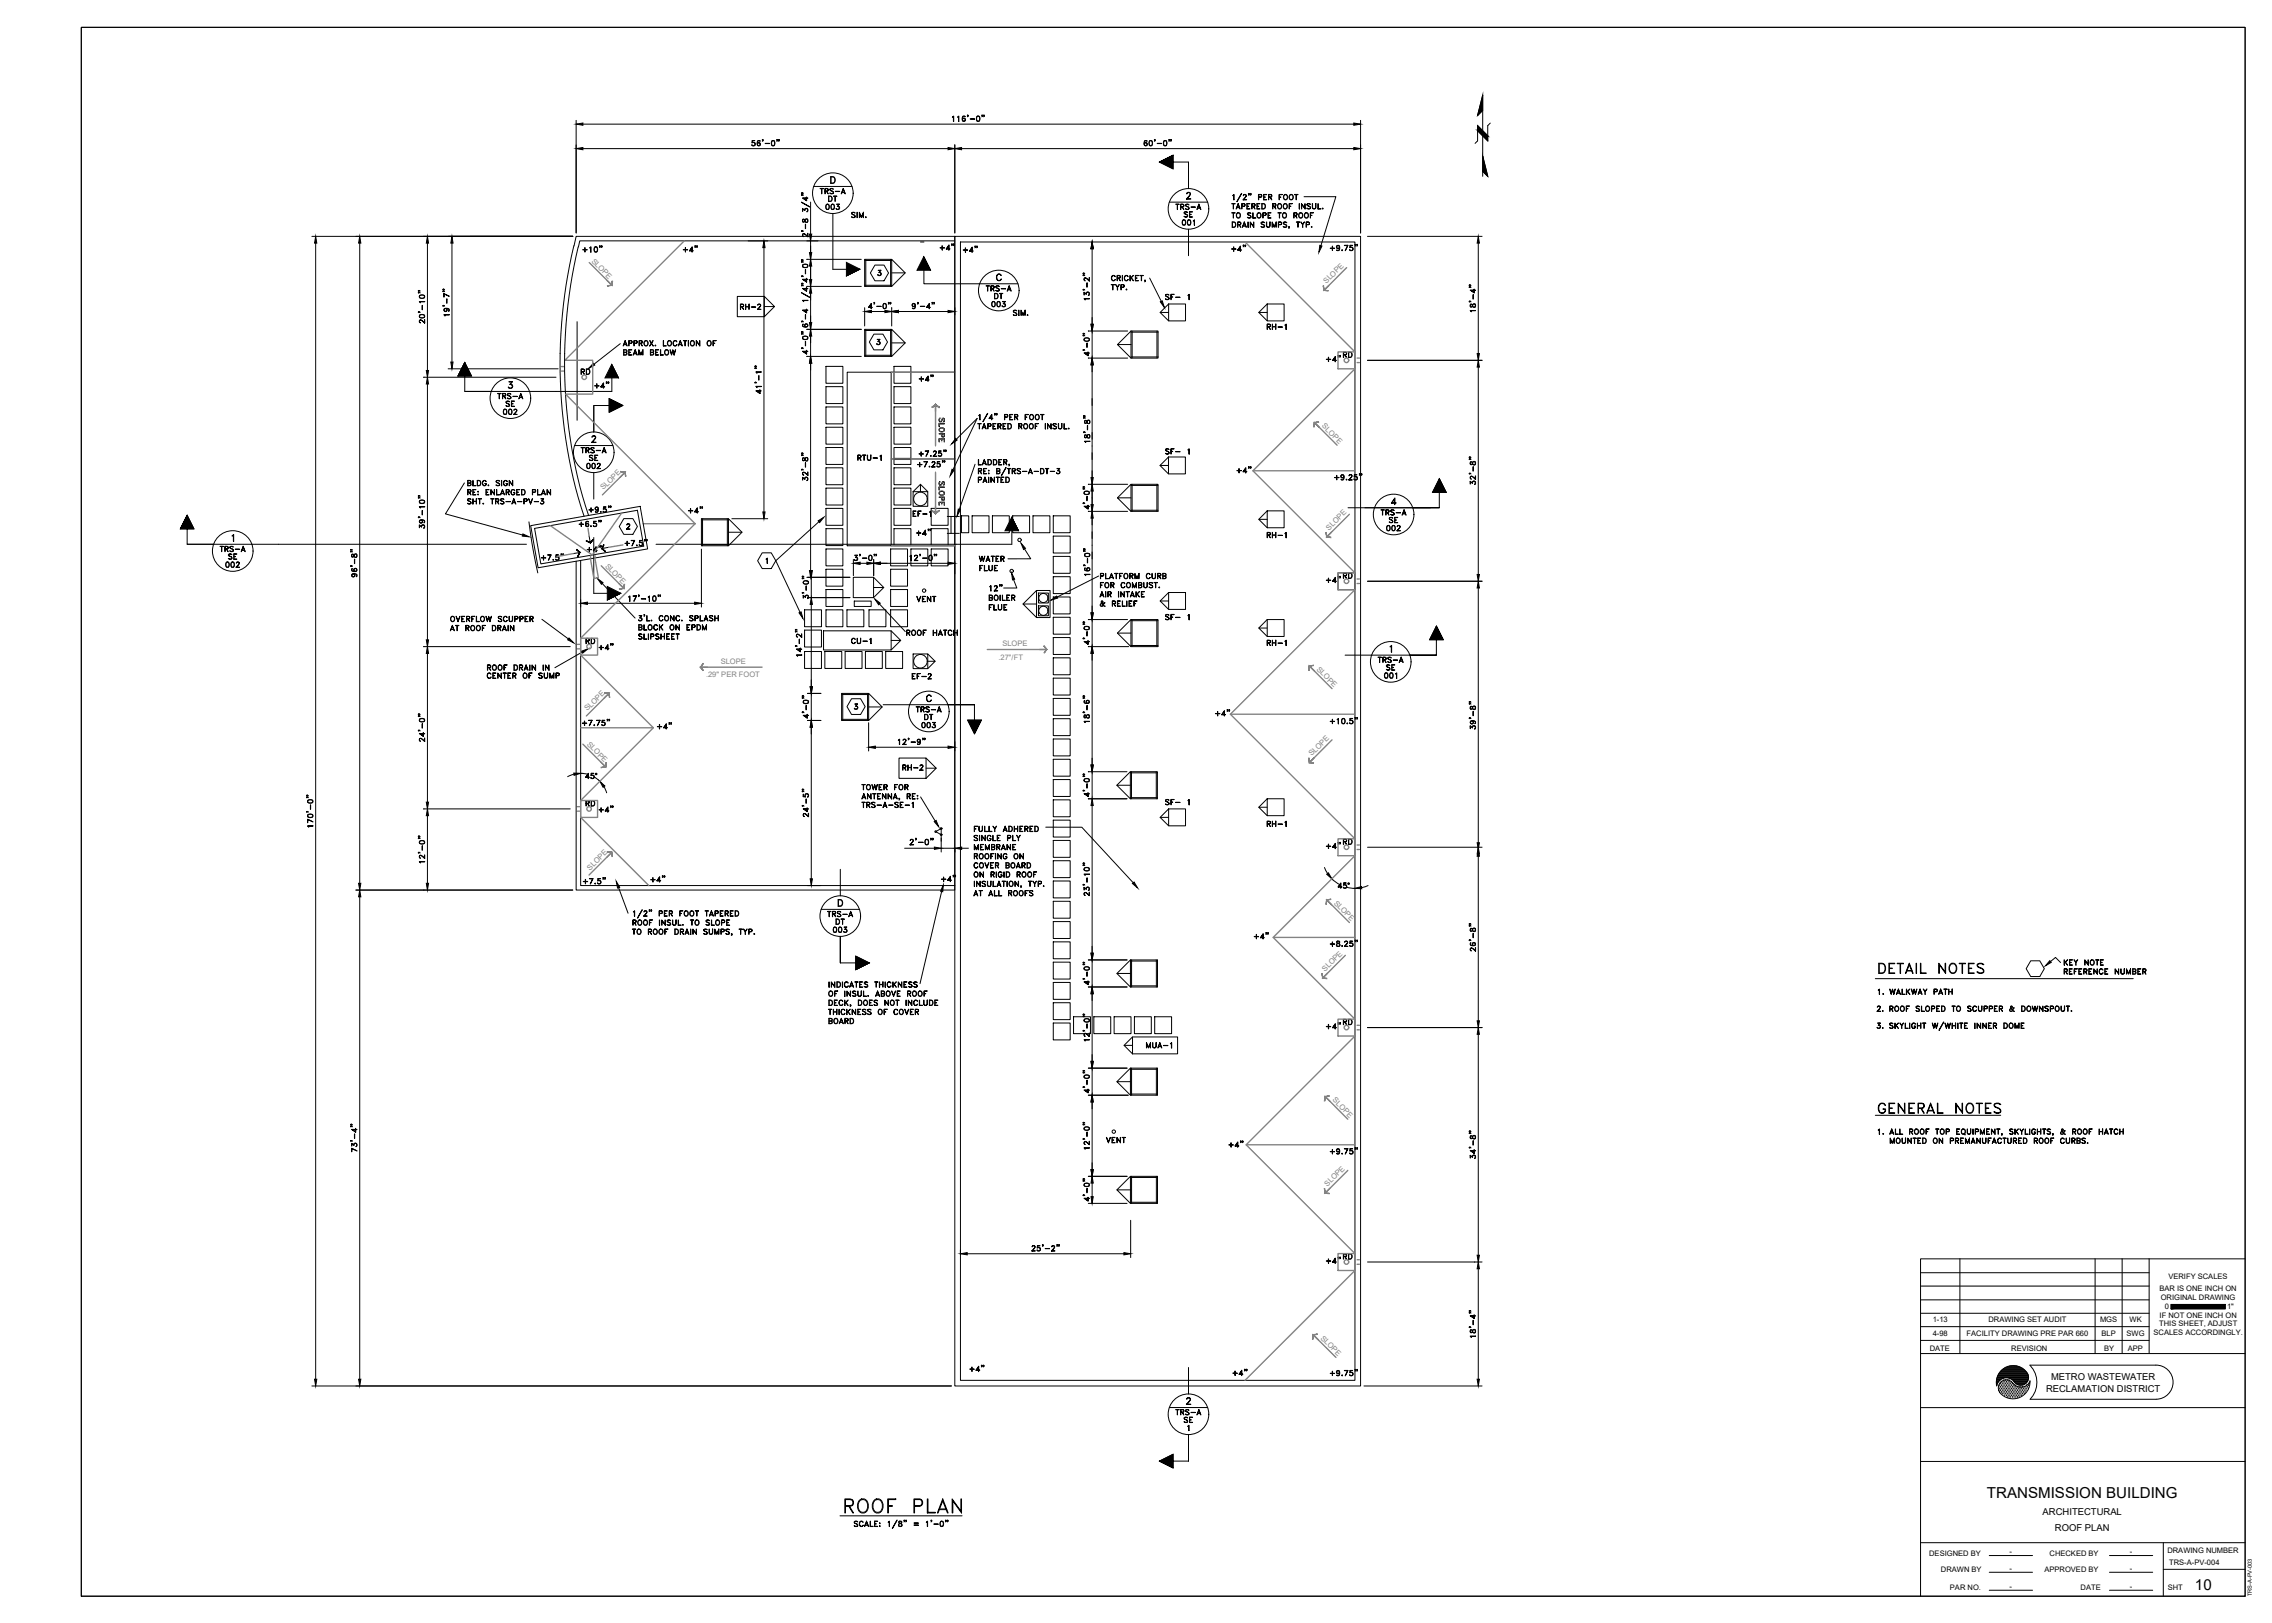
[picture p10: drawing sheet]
<svg xmlns="http://www.w3.org/2000/svg" width="1067mm" height="762mm" viewBox="0 0 1067 762" stroke-linecap="round" stroke-linejoin="round" font-family="sans-serif">
<defs><g id="words">
<text font-size="12.8" x="394" y="713">%%uROOF PLAN</text>
<text font-size="9.7" x="880" y="525">%%uGENERAL NOTES</text>
<text font-size="8.8" x="881" y="458">DETAIL NOTES</text>
<g font-size="7.1">
<text x="933" y="703">TRANSMISSION BUILDING</text>
<text x="1031" y="746">10</text>
</g>
<g font-size="6.6">
<text x="352" y="70">56'-0&quot;</text>
<text x="536" y="70">60'-0&quot;</text>
<text x="441" y="119">+4&quot;</text>
<text x="381" y="134" transform="rotate(-90 381 134)">4'-0&quot;</text>
<text x="201" y="153" transform="rotate(-90 201 153)">20'-10&quot;</text>
<text x="381" y="168" transform="rotate(-90 381 168)">4'-0&quot;</text>
<text x="622" y="171">+4&quot;</text>
<text x="359" y="186" transform="rotate(-90 359 186)">41'-1&quot;</text>
<text x="431" y="180">+4&quot;</text>
<text x="431" y="216">+7.25&quot;</text>
<text x="430" y="220">+7.25&quot;</text>
<text x="381" y="227" transform="rotate(-90 381 227)">32'-8&quot;</text>
<text x="201" y="249" transform="rotate(-90 201 249)">39'-10&quot;</text>
<text x="292" y="258">+7.5&quot;</text>
<text x="400" y="265">3'-0&quot;</text>
<text x="427" y="265">12'-0&quot;</text>
<text x="169" y="272" transform="rotate(-90 169 272)">96'-8&quot;</text>
<text x="622" y="275">+4&quot;</text>
<text x="464" y="279">12&quot;</text>
<text x="294" y="284">17'-10&quot;</text>
<text x="381" y="282" transform="rotate(-90 381 282)">3'-0&quot;</text>
<text x="378" y="309" transform="rotate(-90 378 309)">14'-2&quot;</text>
<text x="381" y="338" transform="rotate(-90 381 338)">4'-0&quot;</text>
<text x="624" y="341">+10.5&quot;</text>
<text x="308" y="344">+4&quot;</text>
<text x="201" y="349" transform="rotate(-90 201 349)">24'-0&quot;</text>
<text x="148" y="389" transform="rotate(-90 148 389)">170'-0&quot;</text>
<text x="381" y="385" transform="rotate(-90 381 385)">24'-5&quot;</text>
<text x="427" y="398">2'-0&quot;</text>
<text x="622" y="400">+4&quot;</text>
<text x="201" y="406" transform="rotate(-90 201 406)">12'-0&quot;</text>
<text x="273" y="416">+7.5&quot;</text>
<text x="441" y="415">+4&quot;</text>
<text x="388" y="474">DECK, DOES NOT INCLUDE</text>
<text x="622" y="484">+4&quot;</text>
<text x="169" y="542" transform="rotate(-90 169 542)">73'-4&quot;</text>
<text x="622" y="594">+4&quot;</text>
<text x="454" y="645">+4&quot;</text>
<text x="624" y="647">+9.75&quot;</text>
</g>
<g font-size="6.2">
<text x="446" y="58">116'-0&quot;</text>
<text x="388" y="96">DT</text>
<text x="577" y="99">TAPERED ROOF INSUL.</text>
<text x="578" y="108">DRAIN SUMPS, TYP.</text>
<text x="273" y="120">+10&quot;</text>
<text x="320" y="120">+4&quot;</text>
<text x="451" y="120">+4&quot;</text>
<text x="577" y="119">+4&quot;</text>
<text x="624" y="119">+9.75&quot;</text>
<text x="513" y="142" transform="rotate(-90 513 142)">13'-2&quot;</text>
<text x="212" y="150" transform="rotate(-90 212 150)">19'-7&quot;</text>
<text x="407" y="146">4'-0&quot;</text>
<text x="427" y="146">9'-4&quot;</text>
<text x="694" y="147" transform="rotate(-90 694 147)">18'-4&quot;</text>
<text x="513" y="168" transform="rotate(-90 513 168)">4'-0&quot;</text>
<text x="278" y="183">+4&quot;</text>
<text x="445" y="209" transform="rotate(-90 445 209)">SLOPE</text>
<text x="513" y="209" transform="rotate(-90 513 209)">18'-8&quot;</text>
<text x="459" y="228">PAINTED</text>
<text x="580" y="223">+4&quot;</text>
<text x="626" y="226">+9.25&quot;</text>
<text x="694" y="229" transform="rotate(-90 694 229)">32'-8&quot;</text>
<text x="445" y="238" transform="rotate(-90 445 238)">SLOPE</text>
<text x="276" y="242">+9.5&quot;</text>
<text x="322" y="242">+4&quot;</text>
<text x="513" y="240" transform="rotate(-90 513 240)">4'-0&quot;</text>
<text x="271" y="248">+6.5&quot;</text>
<text x="429" y="253">+4&quot;</text>
<text x="102" y="260">TRS-A</text>
<text x="105" y="268">002</text>
<text x="253" y="264">+7.5&quot;</text>
<text x="513" y="272" transform="rotate(-90 513 272)">16'-0&quot;</text>
<text x="464" y="283">BOILER</text>
<text x="513" y="304" transform="rotate(-90 513 304)">4'-0&quot;</text>
<text x="594" y="304">RH-1</text>
<text x="280" y="306">+4&quot;</text>
<text x="228" y="316">ROOF DRAIN IN</text>
<text x="273" y="342">+7.75&quot;</text>
<text x="513" y="340" transform="rotate(-90 513 340)">18'-6&quot;</text>
<text x="570" y="337">+4&quot;</text>
<text x="694" y="344" transform="rotate(-90 694 344)">39'-8&quot;</text>
<text x="421" y="351">12'-9&quot;</text>
<text x="423" y="363">RH-2</text>
<text x="404" y="377">ANTENNA, RE:</text>
<text x="513" y="375" transform="rotate(-90 513 375)">4'-0&quot;</text>
<text x="280" y="382">+4&quot;</text>
<text x="546" y="379">SF- 1</text>
<text x="594" y="389">RH-1</text>
<text x="456" y="400">MEMBRANE</text>
<text x="456" y="405">ROOFING ON</text>
<text x="305" y="415">+4&quot;</text>
<text x="513" y="422" transform="rotate(-90 513 422)">23'-10&quot;</text>
<text x="388" y="432">TRS-A</text>
<text x="296" y="440">TO ROOF DRAIN SUMPS, TYP.</text>
<text x="588" y="442">+4&quot;</text>
<text x="624" y="446">+8.25&quot;</text>
<text x="694" y="448" transform="rotate(-90 694 448)">26'-8&quot;</text>
<text x="513" y="464" transform="rotate(-90 513 464)">4'-0&quot;</text>
<text x="388" y="469">OF INSUL. ABOVE ROOF</text>
<text x="881" y="476">2.</text>
<text x="887" y="476">ROOF SLOPED TO SCUPPER &amp; DOWNSPOUT.</text>
<text x="513" y="490" transform="rotate(-90 513 490)">12'-0&quot;</text>
<text x="513" y="514" transform="rotate(-90 513 514)">4'-0&quot;</text>
<text x="576" y="540">+4&quot;</text>
<text x="513" y="541" transform="rotate(-90 513 541)">12'-0&quot;</text>
<text x="624" y="543">+9.75&quot;</text>
<text x="694" y="545" transform="rotate(-90 694 545)">34'-8&quot;</text>
<text x="513" y="565" transform="rotate(-90 513 565)">4'-0&quot;</text>
<text x="484" y="588">25'-2&quot;</text>
<text x="694" y="629" transform="rotate(-90 694 629)">18'-4&quot;</text>
<text x="578" y="647">+4&quot;</text>
<text x="551" y="666">TRS-A</text>
</g>
<text font-size="6.2" fill="#808080" x="275" y="260">+4&quot;</text>
<g font-size="5.7">
<text x="384" y="92">TRS-A</text>
<text x="387" y="99">003</text>
<text x="551" y="99">TRS-A</text>
<text x="399" y="103">SIM.</text>
<text x="554" y="107">001</text>
<text x="555" y="103">SE</text>
<text x="577" y="104">TO SLOPE TO ROOF</text>
<text x="462" y="138">TRS-A</text>
<text x="521" y="137">TYP.</text>
<text x="466" y="141">DT</text>
<text x="546" y="142">SF- 1</text>
<text x="347" y="146">RH-2</text>
<text x="465" y="145">003</text>
<text x="475" y="149">SIM.</text>
<text x="594" y="156">RH-1</text>
<text x="292" y="164">APPROX. LOCATION OF</text>
<text x="292" y="168">BEAM BELOW</text>
<text x="233" y="188">TRS-A</text>
<text x="237" y="192">SE</text>
<text x="235" y="196">002</text>
<text x="458" y="202">TAPERED ROOF INSUL.</text>
<text x="272" y="214">TRS-A</text>
<text x="546" y="214">SF- 1</text>
<text x="274" y="221">002</text>
<text x="276" y="217">SE</text>
<text x="402" y="217">RTU-1</text>
<text x="219" y="229">BLDG. SIGN</text>
<text x="219" y="234">RE: ENLARGED PLAN</text>
<text x="219" y="238">SHT. TRS-A-PV-3</text>
<text x="647" y="243">TRS-A</text>
<text x="650" y="250">002</text>
<text x="652" y="247">SE</text>
<text x="594" y="254">RH-1</text>
<text x="106" y="264">SE</text>
<text x="459" y="265">WATER</text>
<text x="459" y="269">FLUE</text>
<text x="516" y="273">PLATFORM CURB</text>
<text x="515" y="282">AIR INTAKE</text>
<text x="516" y="277">FOR COMBUST.</text>
<text x="430" y="284">VENT</text>
<text x="464" y="288">FLUE</text>
<text x="516" y="286">&amp; RELIEF</text>
<text x="211" y="293">OVERFLOW SCUPPER</text>
<text x="546" y="292">SF- 1</text>
<text x="211" y="297">AT ROOF DRAIN</text>
<text x="299" y="297">BLOCK ON EPDM</text>
<text x="425" y="300">ROOF HATCH</text>
<text x="299" y="301">SLIPSHEET</text>
<text x="399" y="303">CU-1</text>
<text x="646" y="312">TRS-A</text>
<text x="650" y="316">SE</text>
<text x="228" y="320">CENTER OF SUMP</text>
<text x="428" y="320">EF-2</text>
<text x="649" y="320">001</text>
<text x="429" y="335">TRS-A</text>
<text x="433" y="339">DT</text>
<text x="432" y="343">003</text>
<text x="404" y="372">TOWER FOR</text>
<text x="404" y="380">TRS-A-SE-1</text>
<text x="456" y="396">SINGLE PLY</text>
<text x="456" y="392">FULLY ADHERED</text>
<text x="456" y="409">COVER BOARD</text>
<text x="456" y="413">ON RIGID ROOF</text>
<text x="456" y="422">AT ALL ROOFS</text>
<text x="296" y="436">ROOF INSUL. TO SLOPE</text>
<text x="392" y="435">DT</text>
<text x="390" y="439">003</text>
<text x="968" y="454">KEY NOTE</text>
<text x="968" y="459">REFERENCE NUMBER</text>
<text x="388" y="465">INDICATES THICKNESS</text>
<text x="881" y="468">1.</text>
<text x="887" y="468">WALKWAY PATH</text>
<text x="388" y="478">THICKNESS OF COVER</text>
<text x="388" y="482">BOARD</text>
<text x="881" y="484">3.</text>
<text x="537" y="493">MUA-1</text>
<text x="881" y="534">1.</text>
<text x="519" y="538">VENT</text>
<text x="887" y="538">MOUNTED ON PREMANUFACTURED ROOF CURBS.</text>
<text x="555" y="669">SE</text>
</g>
<g font-size="5.7" fill="#808080">
<text x="630" y="169">RD</text>
<text x="272" y="177">RD</text>
<text x="428" y="244">EF-1</text>
<text x="630" y="273">RD</text>
<text x="274" y="303">RD</text>
<text x="274" y="380">RD</text>
<text x="630" y="398">RD</text>
<text x="630" y="482">RD</text>
<text x="630" y="592">RD</text>
</g>
<g font-size="4.4">
<text x="963" y="648">METRO WASTEWATER</text>
<text x="961" y="653">RECLAMATION DISTRICT</text>
<text x="959" y="711">ARCHITECTURAL</text>
<text x="965" y="719">ROOF PLAN</text>
</g>
<g font-size="3.5" fill="#808080">
<text x="278" y="123" transform="rotate(45 278 123)">SLOPE</text>
<text x="623" y="133" transform="rotate(-45 623 133)">SLOPE</text>
<text x="441" y="196" transform="rotate(90 441 196)">SLOPE</text>
<text x="620" y="200" transform="rotate(45 620 200)">SLOPE</text>
<text x="441" y="226" transform="rotate(90 441 226)">SLOPE</text>
<text x="283" y="230" transform="rotate(-45 283 230)">SLOPE</text>
<text x="624" y="249" transform="rotate(-45 624 249)">SLOPE</text>
<text x="284" y="266" transform="rotate(45 284 266)">SLOPE</text>
<text x="471" y="303">SLOPE</text>
<text x="338" y="312">SLOPE</text>
<text x="469" y="310">.27&quot;/FT</text>
<text x="332" y="318">.29&quot; PER FOOT</text>
<text x="618" y="315" transform="rotate(45 618 315)">SLOPE</text>
<text x="276" y="334" transform="rotate(-45 276 334)">SLOPE</text>
<text x="275" y="350" transform="rotate(45 275 350)">SLOPE</text>
<text x="616" y="355" transform="rotate(-45 616 355)">SLOPE</text>
<text x="277" y="409" transform="rotate(-45 277 409)">SLOPE</text>
<text x="626" y="424" transform="rotate(45 626 424)">SLOPE</text>
<text x="622" y="456" transform="rotate(-45 622 456)">SLOPE</text>
<text x="625" y="517" transform="rotate(45 625 517)">SLOPE</text>
<text x="623" y="557" transform="rotate(-45 623 557)">SLOPE</text>
<text x="620" y="628" transform="rotate(45 620 628)">SLOPE</text>
</g>
<g font-size="3.5">
<text x="1018" y="601">VERIFY SCALES</text>
<text x="1014" y="606">BAR IS ONE INCH ON</text>
<text x="1015" y="610">ORIGINAL DRAWING</text>
<text x="1016" y="614">0</text>
<text x="1046" y="614">1&quot;</text>
<text x="907" y="621">1-13</text>
<text x="934" y="621">DRAWING SET AUDIT</text>
<text x="986" y="621">MGS</text>
<text x="1000" y="621">WK</text>
<text x="1014" y="623">THIS SHEET, ADJUST</text>
<text x="1014" y="619">IF NOT ONE INCH ON</text>
<text x="907" y="627">4-98</text>
<text x="923" y="627">FACILITY DRAWING PRE PAR 660</text>
<text x="987" y="627">BLP</text>
<text x="999" y="627">SWG</text>
<text x="1011" y="627">SCALES ACCORDINGLY.</text>
<text x="906" y="634">DATE</text>
<text x="944" y="634">REVISION</text>
<text x="988" y="634">BY</text>
<text x="999" y="634">APP</text>
<text x="906" y="730">DESIGNED BY</text>
<text x="944" y="730">-</text>
<text x="962" y="730">CHECKED BY</text>
<text x="1000" y="730">-</text>
<text x="1018" y="729">DRAWING NUMBER</text>
<text x="944" y="737">-</text>
<text x="1000" y="737">-</text>
<text x="1019" y="735">TRS-A-PV-004</text>
<text x="911" y="738">DRAWN BY</text>
<text x="960" y="738">APPROVED BY</text>
<text x="916" y="746">PAR NO.</text>
<text x="944" y="746">-</text>
<text x="977" y="746">DATE</text>
<text x="1000" y="746">-</text>
<text x="1018" y="746">SHT</text>
</g>
<text font-size="2.7" x="1057" y="749" transform="rotate(-90 1057 749)">TRS-A-PV-003</text>
</g></defs>
<!-- layer: SECCUT -->
<g fill="none" stroke="#000" stroke-width=".47">
<path d="M544 76l7-3v6l-7-3h14v13v-13M382 88h18M549 95h18M391 100v26h6M558 108v12M434 127v6h44M218 170l-3 7h6l-3-7v14h13M218 184h69M279 190v13v-13h13l-6 4v-7l6 3M270 209h18M279 222v12M633 238h39"/>
<path d="M676 225l3 6h-6l3-6v13h-13h13M88 242l-3 6h6l-3-6v14h12M88 256h159M279 252v27h6M475 249v7h-167M674 294l4 6h-7l3-6v14h-12h12M632 308h30M415 331h30M458 331h-13h13v13l-4-6h7l-3 6M395 408v13M386 427h18M395 452v-12v12h13l-6-3v6l6-3"/>
<path d="M558 642v12M549 661h18M544 686l7 3v-6l-7 3h14v-12v12"/>
<circle cx="391" cy="91" r="10"/>
<circle cx="558" cy="98" r="10"/>
<circle cx="469" cy="136" r="10"/>
<circle cx="240" cy="187" r="10"/>
<circle cx="279" cy="212" r="10"/>
<circle cx="109" cy="259" r="10"/>
<circle cx="654" cy="242" r="10"/>
<circle cx="653" cy="311" r="10"/>
<circle cx="436" cy="334" r="10"/>
<circle cx="395" cy="430" r="10"/>
<circle cx="558" cy="664" r="10"/>
</g>
<g fill="#000" stroke="#000" stroke-width=".47">
<path d="M544 76l7 3v-6zM544 76l7-3z"/>
<path d="M397 123v7l7-4zM397 130l7-4z"/>
<path d="M434 121l-3 6h6zM434 121l3 6z"/>
<path d="M218 170l3 7h-6zM218 170l-3 7z"/>
<path d="M287 171l-3 6h6zM287 171l3 6z"/>
<path d="M286 187l6 3-6 4zM286 187l6 3z"/>
<path d="M676 225l-3 6h6zM676 225l3 6z"/>
<path d="M88 242l3 6h-6zM88 242l-3 6z"/>
<path d="M475 243l-3 6h6zM475 243l3 6z"/>
<path d="M285 275v7l7-3zM285 282l7-3z"/>
<path d="M674 294l-3 6h7zM674 294l4 6z"/>
<path d="M454 338h7l-3 6zM461 338l-3 6z"/>
<path d="M402 449v6l6-3zM402 455l6-3z"/>
<path d="M544 686l7-3v6zM544 686l7 3z"/>
</g>
<!-- layer: SMALL -->
<g fill="none" stroke="#000" stroke-width=".47">
<path d="M359 139l5 5h-5M406 122h13v12h-13zM406 134h13M406 122h13M407 122v12M418 122v12M419 122l6 6-6 6M419 128h6M364 144l-5 5M406 155h13v12h-13zM406 155h13M407 155v12"/>
<path d="M418 155v12M419 155l6 6-6 6M531 155h13v13h-13M531 155v13M531 155l-6 7M531 156h13M532 155v13M543 155v13M545 147h4M549 143l-4 4 4 4M591 147l4 4M595 143l-4 4h4"/>
<path d="M388 172h8v8h-8zM406 167h13M418 175h30M419 161h6M420 172h8v8h-8zM531 162h-6l6 6M531 168h13M388 182h8v7h-8zM388 191h8v8h-8zM420 182h8v7h-8zM420 191h8v8h-8zM388 201h8v8h-8z"/>
<path d="M388 210h8v8h-8zM388 220h8v8h-8zM418 215h30M420 201h8v8h-8zM420 220h8v8h-8zM420 210h8v5h-8zM420 216h8v2h-8zM545 219h4M549 215l-4 4 4 3M388 229h8v8h-8zM388 239h8v8h-8zM420 229h8v8h-8z"/>
<path d="M420 239h8v8h-8zM432 231v-4l4 4M432 227l-3 4M437 239h8v8h-8zM531 227h13v13h-13zM531 234h-6l6 6M531 227l-6 7M531 240h13M531 228h13M532 227v13M543 227v13M595 240l-4 4 4 4"/>
<path d="M329 244h13v12h-13zM329 256h13M329 244h13M330 244v12M342 244v12M342 244l6 6-6 6M342 250h6M388 248h8v8h-8zM388 258h8v8h-8zM418 258h8v8h-8zM418 256h30M420 248h8v8h-8z"/>
<path d="M437 258h8v8h-8zM437 248h8v8h-8zM451 242h4v8h-4zM456 242h8v8h-8zM466 242h8v8h-8zM476 242h7v8h-7zM485 242h8v8h-8zM495 242h7v8h-7zM495 252h7v8h-7zM591 244h4M388 267h8v8h-8zM388 277h8v8h-8z"/>
<path d="M410 271h-9v10h9M410 271l5 5-5 5M410 271v10M410 276h5M418 267h8v8h-8zM418 277h8v8h-8zM487 277l-7 7M495 261h7v8h-7zM495 271h7v8h-7zM549 278l-4 4 4 4M378 286h8v8h-8zM378 296h8v8h-8z"/>
<path d="M388 286h8v8h-8zM398 286h8v8h-8zM401 282h8v3h-8zM408 286h8v8h-8zM418 286h8v8h-8zM418 296l5 5h-5M487 284h-7l7 6M495 280h7v8h-7zM495 290h7v8h-7zM495 299h7v8h-7zM525 297h6M531 291h13v13h-13z"/>
<path d="M531 291l-6 6 6 7M531 291h13M532 291v13M543 291v13M545 282h4M591 295h4M595 291l-4 4 4 4M378 306h8v8h-8zM387 306h8v8h-8zM397 306h8v8h-8zM406 306h8v8h-8zM416 306h8v8h-8z"/>
<path d="M423 301l-5 4M436 310h3l-3 4M436 307l3 3M495 309h7v8h-7zM495 318h7v8h-7zM531 303h13M395 326h13v12h-13zM395 326h13M395 338h13M396 326v12M407 326v12M408 326l6 6-6 6"/>
<path d="M408 332h6M495 328h7v8h-7zM495 337h7v8h-7zM435 356l5 5h-5M495 347h7v8h-7zM495 356h7v8h-7zM440 361l-5 4M495 366h7v8h-7zM495 376h7v7h-7zM531 362h12v13h-12zM531 369h-7l7 6M531 362l-7 7"/>
<path d="M531 374h12M531 363h12M531 362v13M543 362v13M549 380l-4 4 4 4M591 379h4M595 375l-4 4 4 4M495 385h7v8h-7zM495 395h7v8h-7zM545 384h4M495 404h7v8h-7zM495 414h7v8h-7z"/>
<path d="M495 423h7v8h-7zM495 433h7v8h-7zM495 452h7v8h-7zM495 442h7v8h-7zM531 457h-7l7 6M531 451h12v12h-12M531 451v12M531 451l-7 6M531 451h12M543 451v12M495 471h7v8h-7zM495 461h7v8h-7z"/>
<path d="M504 477h8v8h-8zM514 477h8v8h-8zM523 477h8v8h-8zM531 463h12M533 477h8v8h-8zM542 477h8v8h-8zM495 480h7v8h-7zM528 491h4M532 487l-4 4 4 4M531 508h-7l7 6M531 501h12v13h-12M531 501v13"/>
<path d="M531 501l-7 7M531 502h12M531 514h12M543 501v13M531 552h12v13h-12zM531 559h-7l7 6M531 552l-7 7M531 553h12M531 552v13M543 552v13M531 564h12"/>
</g>
<!-- layer: STRUCT -->
<g fill="none" stroke="#000" stroke-width=".47">
<path d="M346 139h13v10h-13zM271 151v46M549 143h8v8h-8zM595 143h8v8h-8zM398 175h20v81h-20zM549 215h8v7h-8zM429 231h7v7h-7zM595 240h8v8h-8zM487 277h6v13h-6zM488 278h4v5h-4zM549 278h8v8h-8zM628 269h8v8h-8z"/>
<path d="M387 296h31v9h-31zM488 284h4v5h-4zM595 291h8v8h-8zM429 307h7v7h-7zM422 356h13v9h-13zM549 380h8v8h-8zM595 375h8v8h-8zM439 390l3-1v3zM532 487h21v8h-21z"/>
<circle cx="432" cy="234" r="3"/>
<circle cx="490" cy="281" r="2.1"/>
<circle cx="490" cy="287" r="2.1"/>
<circle cx="432" cy="310" r="3"/>
<circle cx="439" cy="390" r=".4"/>
<circle cx="442" cy="389" r=".4"/>
<circle cx="442" cy="392" r=".4"/>
</g>
<!-- layer: A-ROOF-SLOPE -->
<path d="M439 193v-3v19M439 222v19" fill="none" stroke="#000" stroke-width=".47"/>
<g fill="#000" stroke="#000" stroke-width=".47">
<path d="M439 190l2 1zM439 190l2 1zM438 191l1-1zM438 191l1-1z"/>
<path d="M439 241l2-1zM439 241l2-1zM438 240l1 1zM438 240l1 1z"/>
</g>
<!-- layer: TEXT -->
<g fill="none" stroke="#000" stroke-width=".47">
<path d="M390 83h1a1.7 1.7 0 0 1 1 2 1.7 1.7 0 0 1-1 1h-1zM390 83a1.5 1.5 0 0 1 2 2 1.5 1.5 0 0 1-2 1zM557 90h2v1l-2 2h2h-2l2-2-1-1-1 1zM579 92v-1v3v-2zM583 91l-2 4zM584 91h1v1l-1 2h1h-1l1-2v-1l-1 1zM586 91h.1M586 92v-1v1M586 91h1M587 91h.1M587 92v-1v1M591 92h1l-1-1v3v-3l1 1-1 1"/>
<path d="M593 91h2h-2v3M596 92h1l-1-1v3v-3l1 1-1 1M601 91h1h-1v3zM608 91h1zM609 91v3zM612 92h15l-7 23M432 114h2M411 124h4l2 4-2 4h-4l-2-4zM412 129h1M413 128h1M413 128a.9 .9 0 0 1 1 1 .9 .9 0 0 1-1 1 .9 .9 0 0 1-1-1M413 128l1 1h-1"/>
<path d="M414 127h-2h2l-1 1M414 127l-1 1M414 129h-1h-1M468 129h1h1a1.1 1.1 0 0 0-1 0 1.1 1.1 0 0 0-1 1v1a1.1 1.1 0 0 0 1 1 1.1 1.1 0 0 0 1-1 1.2 1.2 0 0 1-1 1 1.2 1.2 0 0 1-1-1zM522 130l1-1 1 1a.9 .9 0 0 0-1-1 .9 .9 0 0 0-1 1v1a.9 .9 0 0 0 1 1 .9 .9 0 0 0 1-1 .9 .9 0 0 1-1 1 .9 .9 0 0 1-1-1zM525 129l1 1v1h-1l1-1-1-1v3zM525 131l1 1-1-1M527 129v3zM528 129l2 1a.9 .9 0 0 0-1-1 .9 .9 0 0 0-1 1v1a.9 .9 0 0 0 1 1 .9 .9 0 0 0 1-1 .9 .9 0 0 1-1 1 .9 .9 0 0 1-1-1zM531 129v3zM531 130l1 2-1-2M532 129l-1 2z"/>
<path d="M533 129h2h-2v3h2h-2zM533 131h1zM535 129h2zM536 129v3v-3M538 132h.1M538 132h-1M540 131l5 10M410 157h5l2 4-2 3h-5l-2-3zM240 179h-1h2l-1 2M240 179l-1 2h2M291 161l-12 10M412 161v1"/>
<path d="M412 160l1-1h-1h1l-1 1 1 1M412 160a.8 .8 0 0 1 1 1 .8 .8 0 0 1 0 1 .8 .8 0 0 1-1-1M413 160v1v1M413 161v1l-1-1M240 180a1.1 1.1 0 0 1 1 1 1.1 1.1 0 0 1-1 1 1.1 1.1 0 0 1-1 0h1h1M240 181h1l-1 1M460 195v2v-2zM464 194l-3 4zM465 196l1 1h-2l2-2v2v-2l-1 2M467 194h.1M467 194v1M468 194h.1"/>
<path d="M468 195v-1v1M468 194v1M472 196h1v-1h-1v2v-2h1v1h-1M474 197v-2h2h-2v2M474 196h1h-1M476 196h2v-1h-2v2v-2h2v1h-2M481 195h2h-2v2zM481 196h1h-1M489 195h1zM489 195v2zM278 208h2h-2l2-3h-1h-1h1h1l-2 3M449 206l10-10-12 25"/>
<path d="M458 218l-8 21M459 220h2v1h-1h1v-1h-1v2zM459 216l1 2h1h-2zM461 218h2M462 216l1 2-1-2-1 2zM464 216h1a1.4 1.4 0 0 1 1 1 1.4 1.4 0 0 1-1 1h-1zM464 216a1.2 1.2 0 0 1 1 1 1.2 1.2 0 0 1 0 1h-1zM466 216h1a1.4 1.4 0 0 1 1 1 1.4 1.4 0 0 1-1 1h-1zM467 216a1.2 1.2 0 0 1 1 1 1.2 1.2 0 0 1-1 1zM468 220h1v1M468 220v2M469 216h1z"/>
<path d="M469 216v2M469 217h1zM469 218h1zM471 216h2v1h-2h2v-1h-2v2zM472 217l1 1zM472 219l-2 4zM473 220h2zM474 218h.1M474 219v-1v1M475 220h2v1h-2h2v-1h-2v2zM484 220l1 2-1-2-1 2zM489 220a1.4 1.4 0 0 1 1 1 1.4 1.4 0 0 1-1 1z"/>
<path d="M491 220h1zM218 227l-9 14 36 10M462 222v-2h1h-1v2M464 221h.1M468 220h1v1h-1M474 220v2v-2M478 220h1h-1l1 2h-1h1zM480 221h2zM483 222h2M486 221h2zM492 220v2zM493 221h2z"/>
<path d="M496 222h1M497 221l1 1h-1M498 222l-1-1v-1h-1h2l-1 1a.8 .8 0 0 1 1 1 .8 .8 0 0 1-1 1 .8 .8 0 0 1-1-1h1h1M653 236h3h-3l2-2v3v-3l-2 2M109 252l1-1v3v-3zM248 245l5 24M272 259l-3 1M277 252v3M293 243h4l2 4-2 4h-4l-2-4zM295 246h1v1l-2 1h2h-2l2-1-1-1-1 1zM358 260h4l2 3-2 4h-4l-2-4zM385 245l-21 18 12 24"/>
<path d="M481 258l3 4h-11M283 274l15 16M360 262v3v-3zM476 272l1 4h-6M516 270l-20 10M254 291l13 9M301 290a.8 .8 0 0 1 0 1 .8 .8 0 0 1 0 1 .8 .8 0 0 1-1-1M301 290v1M301 289h-1h1v1M301 289l-1 1 1 1M302 289h.1M303 289h.1"/>
<path d="M303 289h-1M304 289v2l1 1h-1zM310 289h1v1a.9 .9 0 0 0-1-1 .9 .9 0 0 0 0 1v1a.9 .9 0 0 0 1 0 .9 .9 0 0 1-1 1 .9 .9 0 0 1-1-1zM315 289l1 2v-2v3l-1-3v3zM318 289h1v1a.9 .9 0 0 0-1-1 .9 .9 0 0 0-1 1v1a.9 .9 0 0 0 1 0 .9 .9 0 0 0 1 0 .9 .9 0 0 1-1 1 .9 .9 0 0 1-1-1zM324 289h1h-1l1 2h-1h1zM326 290h2v-1h-2v3v-3h2v1h-2M329 289v2l1 1h-1zM331 289l1 3-1-3v3zM333 289h2h-2l2 2h-2h2zM336 289v3zM336 290h1"/>
<path d="M337 289v3zM413 284l12 13M273 306l-12 7M653 304v-1v3v-3zM400 328h4l2 4-2 3h-4l-2-3zM401 333h1M402 332h1M402 331a.8 .8 0 0 1 1 1 .8 .8 0 0 1-1 1 .8 .8 0 0 1-1 0M402 332h1l-1 1M403 331l-2-1h2l-1 2M403 330l-1 2M403 332l-1 1h-1"/>
<path d="M435 327l2-1v1a1.1 1.1 0 0 0-1-1 1.1 1.1 0 0 0-1 1v1a1.1 1.1 0 0 0 1 1 1.1 1.1 0 0 0 1 0 1.2 1.2 0 0 1-1 0 1.2 1.2 0 0 1-1-1zM432 374l7 11M491 388h17l24 26M290 417l5 12M442 419l-10 43M457 414l1 2zM459 414l1 2v-2v2l-1-2v2zM461 414h2h-2l2 1v1h-2h2zM464 414v2h1v-2v2h-1zM466 414v2h2h-2zM469 414l1 2-1-2-1 2zM471 414v2v-2"/>
<path d="M473 414v2zM477 414l1 2v-2v2l-1-2v2zM484 414v2zM485 414l1 1 1-1-1 1v1zM487 414h2v1h-1h1v-1h-1v2zM490 416h.1M297 428h1v2v-2zM302 427l-3 4zM302 430h2h-2l2-2h-1h-1h1h1l-2 2M305 427h.1M305 428v-1v1M305 427v1"/>
<path d="M306 427h.1M306 428v-1v1M306 427v1M310 429h1v-1h-1l-1 2v-2h2v1h-1M312 428h1h-1v2M312 429h1h-1M314 429h2v-1h-2v2v-2h2v1h-2M315 429l1 1zM319 428h2h-2v2zM319 429h1h-1M326 428h2zM327 428v2z"/>
<path d="M331 428h2zM332 428v2zM334 428l1 2-1-2-1 2zM336 429h1v-1h-1v2v-2h1v1h-1M338 428h2h-2v2M338 429h1h-1M341 429h1v-1h-1l-1 2v-2h2v1h-1M341 429l1 1-1-1M343 430v-2h1h-1v2M343 429h1h-1M345 428h1a1.4 1.4 0 0 1 1 1 1.4 1.4 0 0 1-1 1h-1zM345 428h1a1.2 1.2 0 0 1 1 1 1.2 1.2 0 0 1-2 1"/>
<path d="M394 422h1a1.7 1.7 0 0 1 1 2 1.7 1.7 0 0 1-1 2h-1zM394 423a1.5 1.5 0 0 1 1 0 1.5 1.5 0 0 1 0 2h-1M954 451h4l2 4-2 3h-4l-3-3zM963 451l2-1 3 2M913 480l-3 4zM887 480l2 1h-2l2 1v1l-2-1h2l-2-1zM890 480v3zM890 481l1 2-1-2M891 480l-1 2zM893 482l1-2-1 2v1l-1-3 1 2M895 480v3h1h-1zM897 480v3z"/>
<path d="M898 481l1-1v1v-1a1.1 1.1 0 0 0-1 2 1.1 1.1 0 0 0 1 0 .9 .9 0 0 1 0 1 .9 .9 0 0 1-1-1zM900 480v3zM900 482h2M902 480v3zM903 480h1zM903 480v3l1-3M907 480l1 2 1-2v2l1-2-1 3v-2l-1 2zM913 480l1 2 1-2v2l1-2-1 3v-2l-1 2zM917 480v3zM917 482h1M918 480v3zM919 480v3z"/>
<path d="M920 480h2zM921 480v3v-3M922 480h2zM922 480v3M922 482h1zM922 483h2zM927 480v3zM928 480l2 2v-2v3l-2-2v2zM931 480l2 2v-2v3l-2-2v2zM934 480h1h-1v3h1h-1zM934 482h.1M936 480l2 1-1 1h-1l1-1-1-1v3z"/>
<path d="M937 482l1 1-1-1M941 480h1a1.4 1.4 0 0 1 1 2 1.4 1.4 0 0 1-1 1h-1zM941 480a1.2 1.2 0 0 1 1 1 1.2 1.2 0 0 1 0 2h-1zM946 480l1 2 1-2v3v-2l-1 2-1-2v2zM949 480h1h-1v3h1h-1zM949 482h1zM888 530l1 3-1-3-1 3zM890 530v2l1 1h-1zM892 530v2l1 1h-1zM897 531h1v-1h-1v3v-3h1v1h-1M897 531l1 2zM904 530h2h-2v3z"/>
<path d="M904 531h1h-1M909 530h1zM910 530v3zM914 531h1v-1h-1v3v-3h1v1h-1M919 530h1h-1v3M919 531h1h-1M924 530v2h1v-2v2h-1zM926 530v3zM928 531h1v-1h-1l-1 3v-3h2v1h-1M930 530l1 2 1-2v3v-2l-1 2-1-2v2zM933 530h1h-1v3M933 531h1h-1"/>
<path d="M935 530l2 2v-2v3l-2-3v3zM937 530h2zM938 530v3v-3M944 530h1h-1l1 2h-1h1zM946 530v3zM946 531l2-1-2 2M947 531l1 2zM949 531l1-1-1 1v2l-1-3 1 1M951 530v2l1 1h-1zM953 530v3zM954 530h1l1 1a.8 .8 0 0 0-1-1 .8 .8 0 0 0-1 1v1a.8 .8 0 0 0 1 0 .8 .8 0 0 0 1 0l-1-1h1a1.1 1.1 0 0 1-1 2 .9 .9 0 0 1-1-1zM957 530v3z"/>
<path d="M957 531h1M958 530v3zM959 530h2zM960 530v3zM961 530h2h-2l2 2h-2h2zM968 530l1 1-1 1h1v-1M968 530v1l2 2-2-2v-1l1 1-1 1h1l1-1h-1M973 531h1v-1h-1v3v-3h2l-1 1h-1M974 531l1 2-1-2M981 530h1h-1v3zM981 531h1h-1M986 530v3z"/>
<path d="M986 531h1M987 530v3zM988 532h2M989 530l1 3-1-3-1 3zM990 530h2zM991 530v3zM993 530h1v1a.9 .9 0 0 0-1-1 .9 .9 0 0 0 0 1v1a.9 .9 0 0 0 1 0 .9 .9 0 0 1-1 1 .9 .9 0 0 1 0-1zM995 530v3zM995 531h2M997 530v3zM557 659h2h-2l2-2-1-1-1 1 1-1 1 1-2 2M558 670v-1v3v-3z"/>
<path d="M421 714l-2 4z"/>
<circle cx="604" cy="92" r="1.2"/>
<circle cx="604" cy="92" r="1.1"/>
<circle cx="606" cy="92" r="1.1"/>
<circle cx="606" cy="92" r="1.2"/>
<circle cx="484" cy="196" r="1.2"/>
<circle cx="484" cy="196" r="1"/>
<circle cx="487" cy="196" r="1"/>
<circle cx="487" cy="196" r="1.2"/>
<circle cx="479" cy="253" r=".8"/>
<circle cx="434" cy="277" r=".8"/>
<circle cx="475" cy="268" r=".8"/>
<circle cx="313" cy="290" r="1.1"/>
<circle cx="313" cy="290" r="1.2"/>
<circle cx="475" cy="415" r="1.2"/>
<circle cx="475" cy="415" r="1.1"/>
<circle cx="322" cy="429" r="1.1"/>
<circle cx="322" cy="429" r="1.2"/>
<circle cx="325" cy="429" r="1.2"/>
<circle cx="325" cy="429" r="1.1"/>
<circle cx="944" cy="481" r="1.2"/>
<circle cx="944" cy="481" r="1.1"/>
<circle cx="523" cy="531" r=".8"/>
<circle cx="900" cy="531" r="1.2"/>
<circle cx="900" cy="531" r="1.1"/>
<circle cx="903" cy="531" r="1"/>
<circle cx="903" cy="531" r="1.2"/>
<circle cx="912" cy="531" r="1.1"/>
<circle cx="912" cy="531" r="1.2"/>
<circle cx="922" cy="531" r="1.2"/>
<circle cx="922" cy="531" r="1.1"/>
<circle cx="976" cy="531" r="1.2"/>
<circle cx="976" cy="531" r="1.1"/>
<circle cx="979" cy="531" r="1.2"/>
<circle cx="979" cy="531" r="1"/>
</g>
<g fill="#000" stroke="#000" stroke-width=".47">
<path d="M620 115l1 1-2 2zM545 142l1-1 1 3zM449 206v1l-2 1zM447 220l1 1-2 2zM246 251l2 1h-3zM384 245l3-2-2 2zM450 239h1l-2 3zM479 255l2 2v1zM281 272l2 2h-1zM475 269l1 3h-1zM375 288l1-1 1 3zM411 281l2 2v1z"/>
<path d="M494 282l2-2 1 1zM267 300l2 2-2-2zM273 306l3-1-2 2zM439 386l1-1 1 3zM289 414l2 3h-1zM443 415v4l-1-1zM532 415l1-1 1 3zM962 451l1 1-3 1z"/>
<path d="M272 259l-1 2zM272 259l-1 2zM271 258l1 1zM271 258l1 1z"/>
</g>
<!-- layer: DIM -->
<g fill="none" stroke="#000" stroke-width=".47">
<path d="M271 57v52M274 58h362M639 57v52M274 70h171M448 68v41M451 70h185M376 95l4 2zM376 92h.1M376 91h.1M377 91v1M377 91h.1M377 98l1 1"/>
<path d="M377 98v1v-1l1 1M378 98h1M378 98v1M379 94v-2v2l-2-1h2h-2l2 1M379 98v1a.8 .8 0 0 0 0-1 .8 .8 0 0 0-1 0 .8 .8 0 0 0 0 1M379 99h.1M381 95v15M146 111h123M148 114v534M169 114v301M199 111h70h-48M201 114v60"/>
<path d="M212 114v56M351 113h9M359 116v124M376 109h.1M377 108v1M377 108h.1M377 103v1h1v-1h1v1h-1v-1zM377 103h1a1 1 0 0 0 0 1 1 1 0 0 0 1 0v-1a1.2 1.2 0 0 0-1 0 1.2 1.2 0 0 0-1 1M377 103v1M378 105v2zM379 113h5M379 103h.1"/>
<path d="M379 111v-1v1l-1-1h-1v1v-1h1l1 1M379 104h.1M381 113v54M513 117v35M642 111h54M694 114v52M376 137l4 3zM379 137v-2v2l-2-2h2l-2 1 2 1M379 122h25M379 134h25M376 151h.1M377 141h2h-2v1z"/>
<path d="M377 151h.1M377 152a1.2 1.2 0 0 0 1 2 1.2 1.2 0 0 0 1-2 .8 .8 0 0 0-1 0 .8 .8 0 0 0 0 1M377 152v1M377 151h-1h1M378 153v-1l1 1M378 148v2zM378 152v1M379 147v-2v2l-2-1h2h-2l2 1M379 152v1M379 155h25M406 146h13M406 144v9"/>
<path d="M419 144v9M422 146h23M448 144v4M511 155h18M513 155v149M199 177h62M210 173h52M379 167h25M381 171v97M511 168h18M642 169h54M694 172v98"/>
<path d="M201 180v120M511 227h18M329 258v27M344 244h16M511 240h18M379 271h20M401 263v7M410 263v7M413 264h32M448 264v5M642 273h54M694 276v120"/>
<path d="M273 282v3M276 283h50M379 281h20M381 284v38M511 291h18M199 304h69M201 307v70M511 304h19M513 307v52M379 326h6M379 338h6M381 326v12"/>
<path d="M408 339v14M381 341v72M411 351h34M448 348v5M199 380h69M269 363l-2 2M273 363l3 1M275 365h2h-2l1-2v3v-3l-1 2M277 365h1M278 364l1 1h-1M279 365l-2-1 1-1h1h-1v1a.9 .9 0 0 1 1 0 .9 .9 0 0 1 0 1 1 1 0 0 1-2 0h1h1M279 365l3 2"/>
<path d="M284 369l1 3M511 362h18M511 375h18M513 362v13M513 378v70M201 383v32M425 398h14M442 392v8M442 398h6M448 398v2M452 398h3M642 398h54"/>
<path d="M167 418h102M379 416h6M622 407l1 3M625 413l4 2M630 415l-1 2v-2l-1 1h2h-2zM631 417h.1M632 415v1v1M632 416h-1v-1h1h-1a.9 .9 0 0 1 1 1 .9 .9 0 0 1 0 1 .9 .9 0 0 1-1 0h1v-1M632 417h4M642 416l-3 1M694 401v78M169 421v227"/>
<path d="M511 451h18M513 451v12M511 463h18M513 467v31M642 482h54M694 486v103M511 501h18M511 514h19M513 501v13M513 517v32M511 552h18M513 552v13"/>
<path d="M511 565h18M531 573v17M451 587v2M454 589h74M642 593h54M694 596v52M146 651h301M640 651h56"/>
<circle cx="280" cy="363" r=".4"/>
<circle cx="280" cy="363" r=".2"/>
<circle cx="633" cy="415" r=".4"/>
<circle cx="633" cy="415" r=".2"/>
</g>
<g fill="#000" stroke="#000" stroke-width=".47">
<path d="M271 58h3v1zM636 58h3l-3 1zM271 70l3-1v1zM445 69l3 1h-3zM448 70l3-1v1zM636 69l3 1h-3zM148 111l1 3h-1zM169 111v3h-1zM201 111v3h-1zM212 111l1 3h-1zM359 113v3h-1zM380 110h1v3z"/>
<path d="M380 119h1v3zM694 111l1 3h-1zM381 134v4h-1zM380 151h1v4zM419 146h3v1zM445 146h3l-3 1zM512 152h1v3zM200 174h1v3zM212 170h1l-1 3zM381 167v4h-1zM513 168v3h-1zM694 166h1l-1 3z"/>
<path d="M694 169l1 3h-1zM201 177v3h-1zM512 224h1v3zM358 240h1v4zM513 240v3h-1zM445 264h3l-3 1zM694 270h1l-1 3zM694 273l1 3h-1zM273 283h3v1zM326 283h3l-3 1zM512 288h1v3zM200 300h1v4z"/>
<path d="M201 304v3h-1zM513 304v3h-1zM380 322h1v4zM381 338v3h-1zM408 351l3-1v1zM445 350l3 1h-3zM512 359h1v3zM200 377h1v3zM269 363h4l-3 1zM282 367l2 2-1 1zM513 375v3h-1zM201 380v3h-1z"/>
<path d="M439 398h3l-3 1zM448 398h4v1zM694 396h1l-1 3zM168 415h1v3zM200 415h1v3zM380 413h1v3zM623 410h1l1 3zM636 417l3-1v1zM694 399l1 3h-1zM694 398l1 3h-1zM169 418v3h-1zM512 448h1v3z"/>
<path d="M513 463v4h-1zM694 479h1l-1 3zM512 498h1v3zM694 482l1 4h-1zM513 514v3h-1zM512 549h1v3zM451 589l3-1v1zM528 588l3 1h-3zM694 589h1l-1 4zM694 593l1 3h-1zM148 648h1l-1 3zM168 648h1v3z"/>
<path d="M694 648h1l-1 3z"/>
<path d="M513 114l-1 3h1zM513 114l-1 3h1z"/>
</g>
<!-- layer: TEXT2 -->
<path d="M881 459h121M881 524h58" fill="none" stroke="#000" stroke-width=".47"/>
<!-- layer: BORDER -->
<path d="M696 52l-2 2 2-9v38M700 58l-1 1v7l-5-5M696 73l3 10-3-3M699 64l-5-5v7l-1 1" fill="none" stroke="#000" stroke-width=".47"/>
<g fill="#000" stroke="#000" stroke-width=".47">
<path d="M696 45v7l-2 2zM696 73l3 10-3-3z"/>
<path d="M694 61l5 5v-2zM694 59l5 5-5-3z"/>
</g>
<!-- layer: TEXT3 -->
<path d="M394 712h58" fill="none" stroke="#000" stroke-width=".47"/>
<!-- layer: TRS-ROOF PLAN-XBASE|A-WALL -->
<path d="M269 115a239 239 0 0 0-6 51M270 115l1-4h177v307h-177v-155M271 116a234 234 0 0 0 5 126M448 111h191v540h-191zM448 113h-176v3M451 114h185v534h-185zM263 166a231 231 0 0 0 11 76M249 247l52-9 3 20-51 9zM251 248l48-8 3 16-48 9zM273 263v153h175" fill="none" stroke="#000" stroke-width=".47"/>
<!-- layer: TRS-ROOF PLAN-XBASE|A-ROOF -->
<g fill="none" stroke="#808080" stroke-width=".63">
<path d="M321 113l-56 56h13v16h-12l60 61M585 114l51 51M277 123l10 11-2-2M632 126l-10 10M264 172h1M264 174h1M418 175h30M628 165h8v8h-8zM636 173l-48 48 48 48M637 168h1M637 170h1M439 193v-3v19"/>
<path d="M418 215h30M619 201l-2-3 11 11M291 224l3-2-11 10M439 222v19M588 221h48M269 260l-8 1M276 248l1 4M292 241l-14 20-20-14M292 256l-6 1M302 246h24M326 246l-53 54M418 256h30"/>
<path d="M634 241l-11 11M279 262l2 9-2 1-2-10M282 266l11 10-2-2M628 269h8v8h-8zM636 277l-58 58 58 59M637 272h1M637 274h1M273 300h8v8h-8zM271 303h1M271 305h1M273 308l34 34h-34M329 313h29"/>
<path d="M464 305h27h-3M617 315l-2-2 10 10M284 328l2-2-11 10M578 335h58M274 349l10 11M307 342l-34 34M625 347l-10 11 2-2M271 379h1M273 376h8v8h-8zM271 381h1M273 384l32 32M628 394h8v8h-8z"/>
<path d="M637 397h1M637 399h1M287 400l-10 11M636 402l-38 38 38 38M625 425l-2-2 11 10M598 440h38M632 449l-11 10M628 478h8v8h-8zM636 486l-51 51 51 52M637 481h1M637 484h1M624 517l-2-2 11 10"/>
<path d="M585 537h51M633 550l-11 10M628 589h8v7h-8zM636 596l-51 52M637 594h1M637 591h1M619 629l-2-2 10 10"/>
</g>
<g fill="#808080" stroke="#808080" stroke-width=".47">
<path d="M330 311l-1 2zM330 311l-1 2zM329 313l1 2zM329 313l1 2z"/>
<path d="M285 134h2zM285 134h2zM287 132v2zM287 132v2z"/>
<path d="M291 221l3 1zM291 222h3zM293 222l1 2zM293 222l1 2z"/>
<path d="M439 190l2 1zM439 190l2 1zM438 191l1-1zM438 191l1-1z"/>
<path d="M439 241l2-1zM439 241l2-1zM438 240l1 1zM438 240l1 1z"/>
<path d="M291 276h2zM291 277l2-1zM293 274v2zM293 274v2z"/>
<path d="M282 360h2zM282 360h2zM285 358l-1 2zM285 358l-1 2z"/>
<path d="M284 325h2zM284 325h2zM286 326v1zM286 326v1z"/>
<path d="M285 400h2zM285 400h2zM287 400l1 2zM287 400l1 2z"/>
<path d="M490 303l2 2zM490 303l2 2zM491 305l-1 2zM491 305l-1 2z"/>
<path d="M614 356l1 2zM614 356l1 2zM615 358h2zM615 358h2z"/>
<path d="M615 313v2zM615 313v2zM615 313l2-1zM615 313l2-1z"/>
<path d="M617 198v2zM617 198v2zM617 198h2zM617 198h2z"/>
<path d="M623 250v2zM623 250v2zM623 252h2zM623 252h2z"/>
<path d="M621 134l1 2zM621 134l1 2zM622 136h2zM622 136h2z"/>
<path d="M623 422v3zM623 422v3zM623 422h2zM623 423l2-1z"/>
<path d="M621 457v2zM621 457v2zM621 459h2zM621 459h2z"/>
<path d="M622 515v2zM622 515v2zM622 515l2-1zM622 515l2-1z"/>
<path d="M622 558v2zM622 558v2zM622 560h2zM622 560h2z"/>
<path d="M617 627l-1 2zM617 627l-1 2zM617 627l2-1zM617 627l2-1z"/>
</g>
<!-- layer: TRS-ROOF PLAN-XBASE|A-STRS -->
<path d="M445 242h5M445 250h5M447 242v8" fill="none" stroke="#000" stroke-width=".47"/>
<!-- layer: VPORT -->
<path d="M38 13h1016v736h-1016z" fill="none" stroke="#000" stroke-width=".47"/>
<!-- layer: BORDER-PLANT-30X42-LINEWORK|BORDER -->
<g fill="none" stroke="#000" stroke-width=".47">
<path d="M38 13h1016v736h-1016zM902 598h107M920 591v44M984 591v44M996 591v44M1009 591v44M1054 591h-152v158M902 617h107M902 610h107M902 604h107M1019 612h26v2h-26zM902 636h152"/>
<path d="M902 629h107M902 623h107M902 661h152M902 686h152M902 724h152M1016 724v25M1016 737h38"/>
</g>
<!-- layer: BORDER-PLANT-30X42-LINEWORK|LOGO -->
<g fill="#000">
<circle cx="939" cy="651" r=".2"/>
<circle cx="939" cy="653" r=".2"/>
<circle cx="939" cy="654" r=".2"/>
<circle cx="939" cy="652" r=".2"/>
<circle cx="939" cy="650" r=".2"/>
<circle cx="940" cy="652" r=".2"/>
<circle cx="940" cy="654" r=".2"/>
<circle cx="940" cy="649" r=".2"/>
<circle cx="940" cy="651" r=".2"/>
<circle cx="940" cy="650" r=".2"/>
<circle cx="940" cy="655" r=".2"/>
<circle cx="940" cy="653" r=".2"/>
<circle cx="941" cy="654" r=".2"/>
<circle cx="941" cy="649" r=".2"/>
<circle cx="941" cy="652" r=".2"/>
<circle cx="941" cy="651" r=".2"/>
<circle cx="941" cy="653" r=".2"/>
<circle cx="941" cy="648" r=".2"/>
<circle cx="941" cy="650" r=".2"/>
<circle cx="941" cy="655" r=".2"/>
<circle cx="942" cy="650" r=".2"/>
<circle cx="942" cy="653" r=".2"/>
<circle cx="942" cy="651" r=".2"/>
<circle cx="942" cy="655" r=".2"/>
<circle cx="942" cy="648" r=".2"/>
<circle cx="942" cy="654" r=".2"/>
<circle cx="942" cy="649" r=".2"/>
<circle cx="942" cy="652" r=".2"/>
<circle cx="943" cy="651" r=".2"/>
<circle cx="943" cy="653" r=".2"/>
<circle cx="943" cy="650" r=".2"/>
<circle cx="943" cy="656" r=".2"/>
<circle cx="943" cy="648" r=".2"/>
<circle cx="943" cy="655" r=".2"/>
<circle cx="943" cy="654" r=".2"/>
<circle cx="943" cy="649" r=".2"/>
<circle cx="943" cy="652" r=".2"/>
<circle cx="944" cy="655" r=".2"/>
<circle cx="944" cy="652" r=".2"/>
<circle cx="944" cy="651" r=".2"/>
<circle cx="944" cy="654" r=".2"/>
<circle cx="944" cy="649" r=".2"/>
<circle cx="944" cy="650" r=".2"/>
<circle cx="944" cy="653" r=".2"/>
<circle cx="944" cy="656" r=".2"/>
<circle cx="945" cy="652" r=".2"/>
<circle cx="945" cy="655" r=".2"/>
<circle cx="945" cy="654" r=".2"/>
<circle cx="945" cy="649" r=".2"/>
<circle cx="945" cy="651" r=".2"/>
<circle cx="945" cy="653" r=".2"/>
<circle cx="945" cy="650" r=".2"/>
<circle cx="945" cy="656" r=".2"/>
<circle cx="946" cy="656" r=".2"/>
<circle cx="946" cy="655" r=".2"/>
<circle cx="946" cy="653" r=".2"/>
<circle cx="946" cy="651" r=".2"/>
<circle cx="946" cy="652" r=".2"/>
<circle cx="946" cy="654" r=".2"/>
<circle cx="947" cy="656" r=".2"/>
<circle cx="947" cy="653" r=".2"/>
<circle cx="947" cy="651" r=".2"/>
<circle cx="947" cy="655" r=".2"/>
<circle cx="947" cy="654" r=".2"/>
<circle cx="947" cy="652" r=".2"/>
<circle cx="948" cy="655" r=".2"/>
<circle cx="948" cy="654" r=".2"/>
<circle cx="948" cy="652" r=".2"/>
<circle cx="948" cy="653" r=".2"/>
<circle cx="948" cy="656" r=".2"/>
<circle cx="948" cy="651" r=".2"/>
<circle cx="949" cy="653" r=".2"/>
<circle cx="949" cy="655" r=".2"/>
<circle cx="949" cy="651" r=".2"/>
<circle cx="949" cy="654" r=".2"/>
<circle cx="949" cy="652" r=".2"/>
<circle cx="950" cy="651" r=".2"/>
<circle cx="950" cy="655" r=".2"/>
<circle cx="950" cy="653" r=".2"/>
<circle cx="950" cy="654" r=".2"/>
<circle cx="950" cy="652" r=".2"/>
<circle cx="951" cy="654" r=".2"/>
<circle cx="951" cy="652" r=".2"/>
<circle cx="951" cy="653" r=".2"/>
<circle cx="951" cy="651" r=".2"/>
<circle cx="952" cy="652" r=".2"/>
<circle cx="952" cy="651" r=".2"/>
<circle cx="953" cy="650" r=".2"/>
</g>
<g fill="none" stroke="#000" stroke-width=".47">
<path d="M937 649h1M937 650h1M937 648h2M938 648h1M938 651h.1M938 647h2M938 647h3M938 647h15M938 646h14M938 645h14M939 645h13M939 649a4 4 0 0 1 7 1 5 5 0 0 0 7-2 8 8 0 0 1-5 8 8 8 0 0 1-10-3z"/>
<path d="M939 644h13M939 644h12M940 644h11M940 643h11M940 643h10M941 643h9M941 642h8M942 642h7M943 642h5M943 647h9M944 641h3M944 647h8"/>
<path d="M945 648h7M946 649h6M946 649h5M947 650h4M948 650h2M952 649h-6a5 5 0 0 0-5-2 5 5 0 0 0-3 4M952 645a4 4 0 0 1-1 5 4 4 0 0 1-5-1M952 645a8 8 0 0 0-10-3 8 8 0 0 0-4 9M953 641h59a8 8 0 0 1 8 8 8 8 0 0 1-8 8h-59a12 12 0 0 0 0-16z"/>
</g>
<!-- layer: BORDER-PLANT-30X42-LINEWORK|TEXT2 -->
<path d="M934 730h20M934 738h20M990 730h21M990 738h21M934 747h20M990 747h21" fill="none" stroke="#000" stroke-width=".47"/>
<!-- layer: BORDER-PLANT-30X42-LINEWORK|BORDER -->
<path d="M1019 612v2l26-2zM1019 614l26-2v2z" fill="#000" stroke="#000" stroke-width=".47"/>
<use href="#words"/>
</svg>
